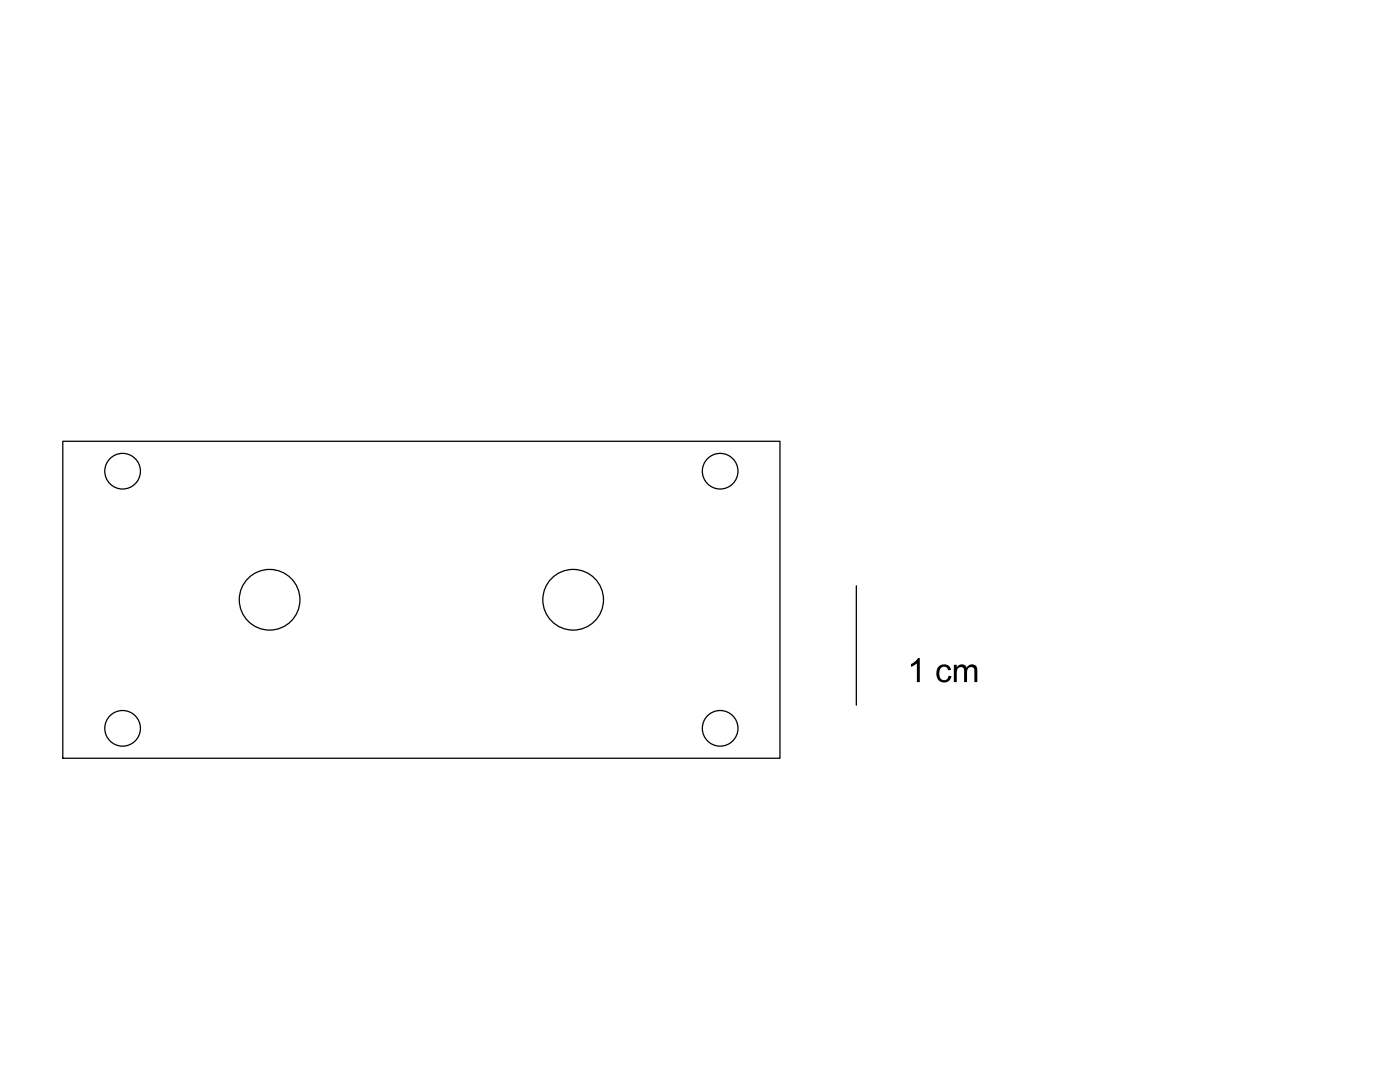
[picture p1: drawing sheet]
<svg xmlns="http://www.w3.org/2000/svg" width="279mm" height="216mm" viewBox="0 0 279 216" stroke-linecap="round" stroke-linejoin="round" font-family="sans-serif">
<g fill="none" stroke="#000" stroke-width=".25">
<path d="M12.5 88.1h143.2v63.2h-143.2zM170.9 116.9v23.8"/>
<circle cx="24.5" cy="94" r="3.6"/>
<circle cx="143.7" cy="94" r="3.6"/>
<circle cx="53.8" cy="119.7" r="6.1"/>
<circle cx="114.4" cy="119.7" r="6.1"/>
<circle cx="24.5" cy="145.3" r="3.6"/>
<circle cx="143.7" cy="145.3" r="3.6"/>
</g>
<path d="M181.8 132.5l.9-.6 .5-.6h.4v4.8h-.6v-3.7l-1.2 .7zM187.4 132.9a1.45 1.45 0 0 1 2.4 .8h-.6a.88 .88 0 0 0-1-.7 .88 .88 0 0 0-.7 1 1.19 1.19 0 0 0 1.1 1.7l.5-.4 .2-.5 .6 .1a1.56 1.56 0 0 1-2 1.2 1.56 1.56 0 0 1-1-2l.2-.7zM190.4 132.6h.5v.6a1.08 1.08 0 0 1 1-.6 1.08 1.08 0 0 1 1 .6 1.12 1.12 0 0 1 1.3-.6 1.12 1.12 0 0 1 .8 1.1v2.4h-.5v-2.1a.73 .73 0 0 0-.7-.9 .73 .73 0 0 0-.8 .7v2.3h-.6v-2.2a.74 .74 0 0 0-.8-.8 .74 .74 0 0 0-.6 .9l-.1 2.1h-.5z" fill="#000"/>
</svg>
